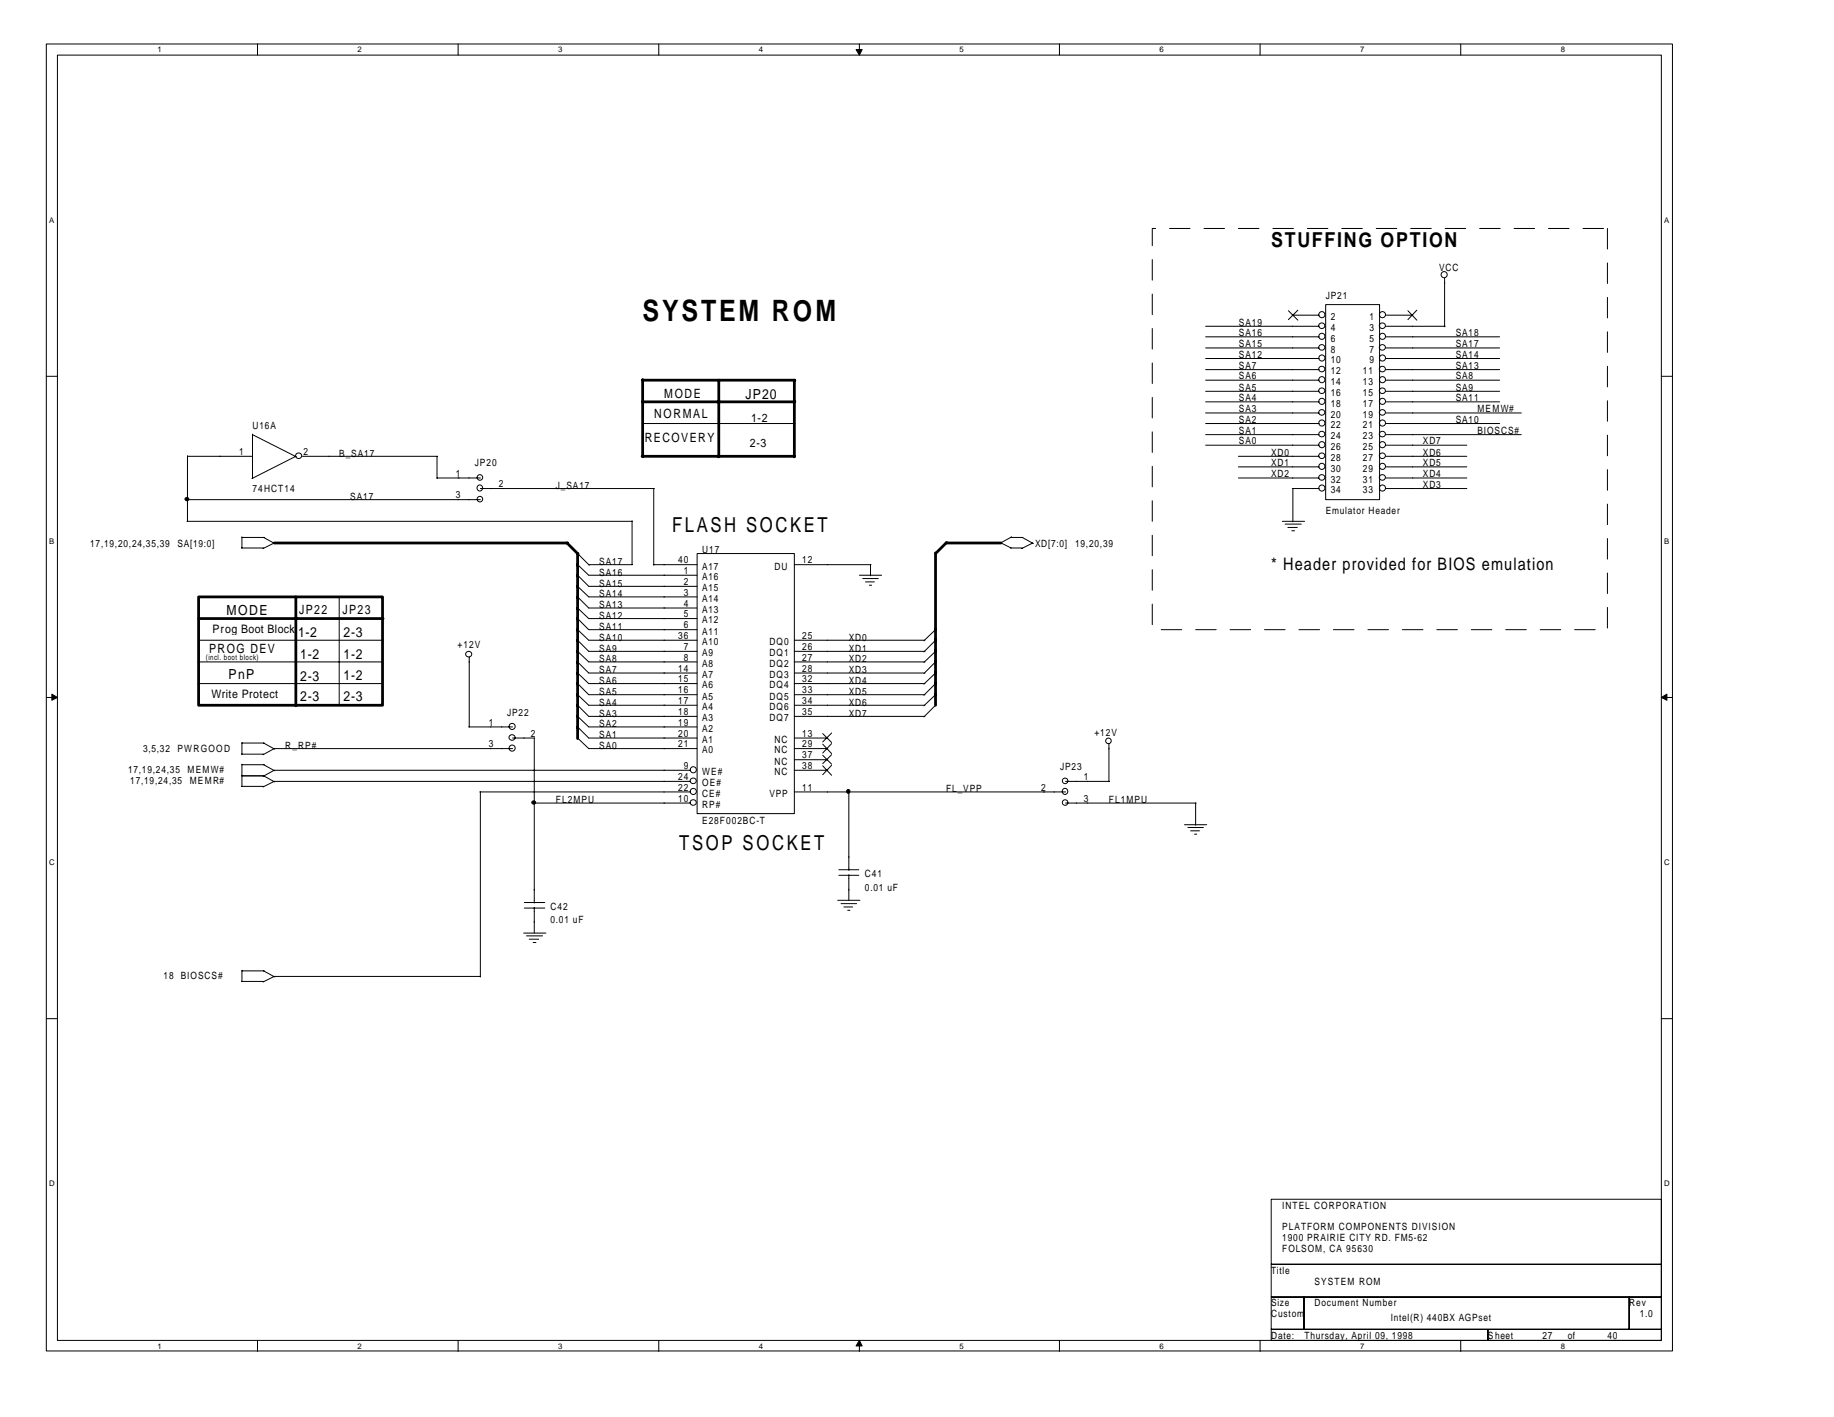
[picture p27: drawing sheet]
<svg xmlns="http://www.w3.org/2000/svg" width="279mm" height="216mm" viewBox="0 0 279 216" stroke-linecap="round" stroke-linejoin="round" font-family="sans-serif">
<defs><g id="words">
<text font-size="4.5" x="97.9" y="48.9">SYSTEM ROM</text>
<g font-size="3.1">
<text x="193.7" y="37.7">STUFFING OPTION</text>
<text x="102.4" y="81">FLASH SOCKET</text>
<text x="103.5" y="129.5">TSOP SOCKET</text>
</g>
<text font-size="2.6" x="193.7" y="86.8">* Header provided for BIOS emulation</text>
<g font-size="2.1">
<text x="113.6" y="60.7">JP20</text>
<text x="34.5" y="93.8">MODE</text>
<text x="45.4" y="97.1">1-2</text>
<text x="45.7" y="100.4">1-2</text>
<text x="52.4" y="97.1">2-3</text>
<text x="52.4" y="100.4">1-2</text>
<text x="34.8" y="103.5">PnP</text>
<text x="45.7" y="103.8">2-3</text>
<text x="45.7" y="106.8">2-3</text>
<text x="52.4" y="103.7">1-2</text>
<text x="52.4" y="106.8">2-3</text>
</g>
<g font-size="1.9">
<text x="99.7" y="63.7">NORMAL</text>
<text x="101.2" y="60.6">MODE</text>
<text x="98.2" y="67.4">RECOVERY</text>
<text x="45.6" y="93.6">JP22</text>
<text x="52.2" y="93.6">JP23</text>
<text x="31.9" y="99.5">PROG DEV</text>
</g>
<g font-size="1.8">
<text x="114.4" y="64.2">1-2</text>
<text x="114.2" y="68.1">2-3</text>
<text x="32.4" y="96.4">Prog Boot Block</text>
<text x="32.2" y="106.3">Write Protect</text>
</g>
<g font-size="1.5">
<text x="219.2" y="41.2">VCC</text>
<text x="202" y="45.6">JP21</text>
<text x="188.8" y="52.9">SA15</text>
<text x="188.8" y="51.2">SA16</text>
<text x="188.8" y="49.6">SA19</text>
<text x="202.7" y="48.8">2</text>
<text x="202.7" y="50.5">4</text>
<text x="202.7" y="52.1">6</text>
<text x="202.7" y="53.8">8</text>
<text x="208.6" y="48.8">1</text>
<text x="208.6" y="50.5">3</text>
<text x="208.6" y="52.1">5</text>
<text x="208.6" y="53.8">7</text>
<text x="221.8" y="52.9">SA17</text>
<text x="221.8" y="51.2">SA18</text>
<text x="188.8" y="59.5">SA5</text>
<text x="188.8" y="57.8">SA6</text>
<text x="188.8" y="56.2">SA7</text>
<text x="188.8" y="54.5">SA12</text>
<text x="202.7" y="55.4">10</text>
<text x="202.7" y="57.1">12</text>
<text x="202.7" y="58.7">14</text>
<text x="207.6" y="57.1">11</text>
<text x="207.6" y="58.7">13</text>
<text x="208.6" y="55.4">9</text>
<text x="221.8" y="57.8">SA8</text>
<text x="221.8" y="59.5">SA9</text>
<text x="221.8" y="54.5">SA14</text>
<text x="221.8" y="56.2">SA13</text>
<text x="38.5" y="65.4">U16A</text>
<text x="188.8" y="64.4">SA2</text>
<text x="188.8" y="62.8">SA3</text>
<text x="188.8" y="61.1">SA4</text>
<text x="202.7" y="60.4">16</text>
<text x="202.7" y="62">18</text>
<text x="202.7" y="63.7">20</text>
<text x="202.7" y="65.3">22</text>
<text x="207.6" y="60.4">15</text>
<text x="207.6" y="62">17</text>
<text x="207.6" y="63.7">19</text>
<text x="207.6" y="65.3">21</text>
<text x="221.8" y="64.4">SA10</text>
<text x="221.8" y="61.1">SA11</text>
<text x="225.1" y="62.8">MEMW#</text>
<text x="36.4" y="69.3">1</text>
<text x="46.3" y="69.3">2</text>
<text x="51.7" y="69.6">B_SA17</text>
<text x="72.3" y="71">JP20</text>
<text x="188.8" y="67.7">SA0</text>
<text x="188.8" y="66.1">SA1</text>
<text x="193.7" y="71">XD1</text>
<text x="193.7" y="69.4">XD0</text>
<text x="202.7" y="67">24</text>
<text x="202.7" y="68.6">26</text>
<text x="202.7" y="70.3">28</text>
<text x="202.7" y="71.9">30</text>
<text x="207.6" y="67">23</text>
<text x="207.6" y="68.6">25</text>
<text x="207.6" y="70.3">27</text>
<text x="207.6" y="71.9">29</text>
<text x="216.8" y="71">XD5</text>
<text x="216.8" y="69.4">XD6</text>
<text x="216.8" y="67.7">XD7</text>
<text x="225.1" y="66.1">BIOSCS#</text>
<text x="38.5" y="75">74HCT14</text>
<text x="53.4" y="76.2">SA17</text>
<text x="69.5" y="72.6">1</text>
<text x="69.5" y="75.9">3</text>
<text x="76" y="74.2">2</text>
<text x="84.7" y="74.5">J_SA17</text>
<text x="193.7" y="72.7">XD2</text>
<text x="202.7" y="73.6">32</text>
<text x="202.7" y="75.2">34</text>
<text x="207.6" y="73.6">31</text>
<text x="207.6" y="75.2">33</text>
<text x="216.8" y="74.3">XD3</text>
<text x="216.8" y="72.7">XD4</text>
<text x="13.7" y="83.3">17,19,20,24,35,39</text>
<text x="27" y="83.3">SA[19:0]</text>
<text x="157.7" y="83.3">XD[7:0]</text>
<text x="163.8" y="83.3">19,20,39</text>
<text x="202" y="78.3">Emulator Header</text>
<text x="91.3" y="87.7">SA16</text>
<text x="91.3" y="89.4">SA15</text>
<text x="91.3" y="86.1">SA17</text>
<text x="103.3" y="85.8">40</text>
<text x="104.2" y="87.5">1</text>
<text x="104.2" y="89.1">2</text>
<text x="107" y="84.2">U17</text>
<text x="107" y="88.4">A16</text>
<text x="107" y="86.8">A17</text>
<text x="118" y="86.8">DU</text>
<text x="122.2" y="85.8">12</text>
<text x="91.3" y="91">SA14</text>
<text x="91.3" y="92.7">SA13</text>
<text x="91.3" y="94.3">SA12</text>
<text x="104.2" y="90.8">3</text>
<text x="104.2" y="92.4">4</text>
<text x="104.2" y="94.1">5</text>
<text x="104.2" y="95.7">6</text>
<text x="107" y="90.1">A15</text>
<text x="107" y="91.7">A14</text>
<text x="107" y="93.4">A13</text>
<text x="107" y="95">A12</text>
<text x="69.7" y="98.8">+12V</text>
<text x="91.3" y="96">SA11</text>
<text x="91.3" y="97.6">SA10</text>
<text x="91.3" y="99.3">SA9</text>
<text x="91.3" y="100.9">SA8</text>
<text x="103.3" y="97.4">36</text>
<text x="104.2" y="99.1">7</text>
<text x="104.2" y="100.7">8</text>
<text x="107" y="96.7">A11</text>
<text x="107" y="98.3">A10</text>
<text x="107" y="100">A9</text>
<text x="107" y="101.6">A8</text>
<text x="117.2" y="101.6">DQ2</text>
<text x="117.2" y="100">DQ1</text>
<text x="117.2" y="98.3">DQ0</text>
<text x="122.2" y="100.7">27</text>
<text x="122.2" y="99.1">26</text>
<text x="122.2" y="97.4">25</text>
<text x="129.3" y="97.6">XD0</text>
<text x="129.3" y="99.3">XD1</text>
<text x="129.3" y="100.9">XD2</text>
<text x="91.3" y="102.6">SA7</text>
<text x="91.3" y="104.2">SA6</text>
<text x="91.3" y="105.9">SA5</text>
<text x="91.3" y="107.5">SA4</text>
<text x="103.3" y="102.4">14</text>
<text x="103.3" y="104">15</text>
<text x="103.3" y="105.7">16</text>
<text x="103.3" y="107.3">17</text>
<text x="107" y="103.3">A7</text>
<text x="107" y="104.9">A6</text>
<text x="107" y="106.6">A5</text>
<text x="117.2" y="106.6">DQ5</text>
<text x="117.2" y="104.9">DQ4</text>
<text x="117.2" y="103.3">DQ3</text>
<text x="122.2" y="107.3">34</text>
<text x="122.2" y="105.7">33</text>
<text x="122.2" y="104">32</text>
<text x="122.2" y="102.4">28</text>
<text x="129.3" y="102.6">XD3</text>
<text x="129.3" y="104.2">XD4</text>
<text x="129.3" y="105.9">XD5</text>
<text x="129.3" y="107.5">XD6</text>
<text x="74.5" y="110.6">1</text>
<text x="74.5" y="113.9">3</text>
<text x="77.2" y="109">JP22</text>
<text x="80.9" y="112.3">2</text>
<text x="91.3" y="109.2">SA3</text>
<text x="91.3" y="110.8">SA2</text>
<text x="91.3" y="112.5">SA1</text>
<text x="103.3" y="109">18</text>
<text x="103.3" y="110.6">19</text>
<text x="103.3" y="112.3">20</text>
<text x="103.3" y="113.9">21</text>
<text x="107" y="108.2">A4</text>
<text x="107" y="109.9">A3</text>
<text x="107" y="111.5">A2</text>
<text x="107" y="113.2">A1</text>
<text x="117.2" y="109.9">DQ7</text>
<text x="117.2" y="108.2">DQ6</text>
<text x="118" y="113.2">NC</text>
<text x="122.2" y="109">35</text>
<text x="122.2" y="112.3">13</text>
<text x="122.2" y="113.9">29</text>
<text x="129.3" y="109.2">XD7</text>
<text x="166.7" y="112.2">+12V</text>
<text x="19.5" y="117.8">17,19,24,35</text>
<text x="19.8" y="119.5">17,19,24,35</text>
<text x="21.8" y="114.6">3,5,32</text>
<text x="27" y="114.6">PWRGOOD</text>
<text x="28.6" y="117.8">MEMW#</text>
<text x="28.9" y="119.5">MEMR#</text>
<text x="43.5" y="114.1">R_RP#</text>
<text x="91.3" y="114.1">SA0</text>
<text x="103.3" y="118.9">24</text>
<text x="104.2" y="117.2">9</text>
<text x="107" y="118.1">WE#</text>
<text x="107" y="119.8">OE#</text>
<text x="107" y="114.8">A0</text>
<text x="118" y="114.8">NC</text>
<text x="118" y="116.5">NC</text>
<text x="118" y="118.1">NC</text>
<text x="122.2" y="115.6">37</text>
<text x="122.2" y="117.2">38</text>
<text x="161.5" y="117.3">JP23</text>
<text x="165.1" y="118.9">1</text>
<text x="84.7" y="122.4">FL2MPU</text>
<text x="103.3" y="122.2">10</text>
<text x="103.3" y="120.5">22</text>
<text x="107" y="125.6">E28F002BC-T</text>
<text x="107" y="123.1">RP#</text>
<text x="107" y="121.4">CE#</text>
<text x="117.2" y="121.4">VPP</text>
<text x="122.2" y="120.5">11</text>
<text x="144.1" y="120.7">FL_VPP</text>
<text x="158.6" y="120.5">2</text>
<text x="165.1" y="122.2">3</text>
<text x="168.9" y="122.4">FL1MPU</text>
<text x="131.8" y="133.7">C41</text>
<text x="131.8" y="135.8">0.01 uF</text>
<text x="83.8" y="138.6">C42</text>
<text x="83.8" y="140.7">0.01 uF</text>
<text x="24.9" y="149.2">18</text>
<text x="27.5" y="149.2">BIOSCS#</text>
<text x="195.4" y="184.1">INTEL CORPORATION</text>
<text x="195.4" y="187.4">PLATFORM COMPONENTS DIVISION</text>
<text x="195.4" y="189.1">1900 PRAIRIE CITY RD. FM5-62</text>
<text x="195.4" y="190.7">FOLSOM, CA 95630</text>
<text x="193.7" y="194">Title</text>
<text x="200.3" y="195.7">SYSTEM ROM</text>
<text x="193.7" y="199">Size</text>
<text x="193.7" y="204">Date:</text>
<text x="193.7" y="200.7">Custom</text>
<text x="198.7" y="204">Thursday, April 09, 1998</text>
<text x="200.3" y="199">Document Number</text>
<text x="211.9" y="201.3">Intel(R) 440BX AGPset</text>
<text x="226.7" y="204">Sheet</text>
<text x="235" y="204">27</text>
<text x="238.8" y="204">of</text>
<text x="244.9" y="204">40</text>
<text x="248.2" y="199">Rev</text>
<text x="249.8" y="200.7">1.0</text>
</g>
<g font-size="1.2">
<text x="24" y="8">1</text>
<text x="54.5" y="8">2</text>
<text x="85" y="8">3</text>
<text x="115.6" y="8">4</text>
<text x="146.2" y="8">5</text>
<text x="176.6" y="8">6</text>
<text x="207.2" y="8">7</text>
<text x="237.8" y="8">8</text>
<text x="7.5" y="34">A</text>
<text x="253.5" y="34">A</text>
<text x="7.5" y="82.9">B</text>
<text x="253.5" y="82.9">B</text>
<text x="31.4" y="100.6">(incl. boot block)</text>
<text x="7.5" y="131.8">C</text>
<text x="253.5" y="131.8">C</text>
<text x="7.5" y="180.8">D</text>
<text x="253.5" y="180.8">D</text>
<text x="24" y="205.5">1</text>
<text x="54.5" y="205.5">2</text>
<text x="85" y="205.5">3</text>
<text x="115.6" y="205.5">4</text>
<text x="146.2" y="205.5">5</text>
<text x="176.6" y="205.5">6</text>
<text x="207.2" y="205.5">7</text>
<text x="237.8" y="205.5">8</text>
</g>
</g></defs>
<path d="M7.1 6.7h247.7v199.1h-247.7zM8.7 8.4h244.4v195.8h-244.4z" fill="none" stroke="#000" stroke-width=".15"/>
<g fill="#fff">
<path d="M24 6.9h.6v1.3h-.6z"/>
<path d="M24 204.4h.6v1.4h-.6z"/>
</g>
<path d="M39.2 6.7v1.7M39.2 204.2v1.7" fill="none" stroke="#000" stroke-width=".15"/>
<g fill="#fff">
<path d="M54.5 6.9h.6v1.3h-.6z"/>
<path d="M54.5 204.4h.6v1.4h-.6z"/>
</g>
<path d="M69.8 6.7v1.7M69.8 204.2v1.7" fill="none" stroke="#000" stroke-width=".15"/>
<g fill="#fff">
<path d="M85 6.9h.6v1.3h-.6z"/>
<path d="M85 204.4h.6v1.4h-.6z"/>
</g>
<path d="M100.4 6.7v1.7M100.4 204.2v1.7" fill="none" stroke="#000" stroke-width=".15"/>
<g fill="#fff">
<path d="M115.6 6.9h.6v1.3h-.6z"/>
<path d="M115.6 204.4h.6v1.4h-.6z"/>
</g>
<path d="M130.9 6.7v1.7M130.9 204.2v1.7" fill="none" stroke="#000" stroke-width=".15"/>
<g fill="#000" stroke="#000" stroke-width=".15">
<path d="M130.4 7.5h.9l-.4 .9z" fill-rule="evenodd"/>
<path d="M130.9 204.2l.4 .9h-.9z" fill-rule="evenodd"/>
</g>
<g fill="#fff">
<path d="M146.2 6.9h.6v1.3h-.6z"/>
<path d="M146.2 204.4h.6v1.4h-.6z"/>
</g>
<path d="M161.4 6.7v1.7M161.4 204.2v1.7" fill="none" stroke="#000" stroke-width=".15"/>
<g fill="#fff">
<path d="M176.6 6.9h.6v1.3h-.6z"/>
<path d="M176.6 204.4h.6v1.4h-.6z"/>
</g>
<path d="M192 6.7v1.7M192 204.2v1.7" fill="none" stroke="#000" stroke-width=".15"/>
<g fill="#fff">
<path d="M207.2 6.9h.6v1.3h-.6z"/>
<path d="M207.2 204.4h.6v1.4h-.6z"/>
</g>
<path d="M222.5 6.7v1.7M222.5 204.2v1.7" fill="none" stroke="#000" stroke-width=".15"/>
<g fill="#fff">
<path d="M237.8 6.9h.6v1.3h-.6z"/>
<path d="M237.8 204.4h.6v1.4h-.6z"/>
<path d="M7.5 32.9h.7v1.3h-.7z"/>
<path d="M253.5 32.9h.8v1.3h-.8z"/>
<path d="M7.5 81.8h.7v1.4h-.7z"/>
<path d="M253.5 81.8h.8v1.4h-.8z"/>
</g>
<path d="M7.1 57.3h1.6M253.1 57.3h1.7" fill="none" stroke="#000" stroke-width=".15"/>
<g fill="#fff">
<path d="M7.5 130.7h.7v1.4h-.7z"/>
<path d="M253.5 130.7h.8v1.4h-.8z"/>
</g>
<path d="M7.1 106.3h1.6M253.1 106.3h1.7" fill="none" stroke="#000" stroke-width=".15"/>
<g fill="#000" stroke="#000" stroke-width=".15">
<path d="M7.9 105.8l.8 .5-.8 .4z" fill-rule="evenodd"/>
<path d="M253.1 106.3l.8-.5v.9z" fill-rule="evenodd"/>
</g>
<g fill="#fff">
<path d="M7.5 179.7h.7v1.3h-.7z"/>
<path d="M253.5 179.7h.8v1.3h-.8z"/>
</g>
<g fill="none" stroke="#000" stroke-width=".15">
<path d="M183.7 49.7h17.2M183.7 51.3h17.2M183.7 53h17.2M183.7 54.6h17.2M183.7 56.3h17.2M183.7 57.9h17.2M183.7 59.6h17.2M196.3 47.3l1.4 1.5M196.9 48h4M197.7 47.3l-1.4 1.4M202 46.4h8.2v29.7h-8.2zM211.2 48h4.1"/>
<path d="M211.2 49.7h9M211.2 51.3h17.3M211.2 53h17.3M211.2 54.6h17.3M211.2 56.3h17.3M211.2 57.9h17.3M211.2 59.6h17.3M214.5 47.3l1.3 1.5M215.8 47.3l-1.3 1.4M220.1 42.4v7.4M28.5 79.4h67.8M28.5 76.1h44.7"/>
<path d="M28.6 69.5h9.9M28.6 69.4v10M38.5 66.2l6.7 3.4M38.5 66.1v6.7M45.1 69.5l-6.7 3.4M46.1 69.5h20.6M66.6 72.8h6.6M66.6 69.5v3.4M73.2 74.4h26.5M96.3 79.3v6.7M97.9 64.5h23.2M99.6 74.4v11.7"/>
<path d="M183.7 64.5h17.2M183.7 61.2h17.2M183.7 62.9h17.2M183.7 66.2h17.2M183.7 67.8h17.2M188.7 72.8h12.2M188.7 69.5h12.2M188.7 71.1h12.2M195.4 79.4h3.3M195.8 79.9h2.4M196.9 74.4h4M197 74.4v5.1"/>
<path d="M211.2 64.5h17.3M211.2 72.8h12.3M211.2 74.4h12.3M211.2 61.2h17.3M211.2 62.9h20.6M211.2 66.2h20.6M211.2 67.8h12.3M211.2 69.5h12.3M211.2 71.1h12.3M30.3 97.6h28.1M36.8 83.5h3.4M36.9 81.8v1.7"/>
<path d="M36.9 81.9h3.3M40.2 81.9l1.7 .9M41.8 82.7l-1.7 .9M51.7 90.9v16.6M87.9 99.2l1.8 1.7h16.5M87.9 95.9l1.8 1.7h16.5M87.9 86l1.8 1.6h16.5M87.9 87.6l1.8 1.7h16.5M87.9 89.3l1.8 1.6h16.5M87.9 90.9l1.8 1.7h16.5M87.9 92.6l1.8 1.6h16.5M87.9 94.2l1.8 1.7h16.5"/>
<path d="M87.9 97.5l1.8 1.7h16.5M88 84.3l1.8 1.8M89.7 86h6.7M99.6 86h6.6M106.2 84.3h14.8v39.7h-14.8zM121 97.6h19.9M121 99.2h19.9M121 86h11.7M130.9 87.6h3.4M131.4 88.2h2.4M131.9 88.7h1.3M132.4 89.2h.4"/>
<path d="M132.6 86v1.7M142.5 97.6l-1.8 1.7M142.5 95.9l-1.8 1.7M142.5 99.2l-1.8 1.7M152.3 82.6l1.7 .9M154 83.5h1.7M154 81.9h1.8M154.1 81.8l-1.7 .9M155.7 81.9l1.7 .9M157.3 82.7l-1.7 .9M196.2 80.4h1.4M196.8 80.9h.4"/>
<path d="M30.2 100.9h28.1M30.2 104.2h28.1M36.8 118.2h3.4M36.8 119.8h3.4M36.8 114.9h3.4M36.9 116.5h3.3M36.9 113.1v1.8M36.9 116.4v3.4M36.9 113.2h3.3M40.2 116.5l1.7 .9M40.2 118.2l1.7 .9M40.2 113.2l1.7 .9"/>
<path d="M41.7 114.1h36.4M41.8 114.1l-1.7 .9M71.4 110.8h6.7M71.5 100.2v10.6M78.1 112.5h3.4M81.4 112.5v25.1M87.9 102.5l1.8 1.7h16.5M87.9 109.1l1.8 1.7h16.5M87.9 110.7l1.8 1.8h16.5M87.9 112.4l1.8 1.7h16.5M87.9 100.8l1.8 1.7h16.5M87.9 104.1l1.8 1.7h16.5"/>
<path d="M87.9 105.8l1.8 1.7h16.5M87.9 107.4l1.8 1.7h16.5M105.2 119.1h-63.4l-1.7 .8M105.2 117.4h-63.4l-1.7 .9M121 100.9h19.9M121 104.2h19.9M121 112.5h5.1M121 114.1h5.1M121 117.4h5.1M121 102.5h19.9M121 105.8h19.9M121 107.5h19.9"/>
<path d="M121 109.1h19.9M121 115.8h5.1M125.3 111.8l1.4 1.3M125.3 113.4l1.4 1.4M125.3 115.1l1.4 1.3M125.3 116.7l1.4 1.4M126.7 111.7l-1.4 1.3M126.7 113.3l-1.4 1.4M126.7 115l-1.4 1.3M126.7 116.6l-1.4 1.4M142.5 105.8l-1.8 1.7M142.5 104.2l-1.8 1.7"/>
<path d="M142.5 102.5l-1.8 1.7M142.5 100.9l-1.8 1.7M142.5 107.5l-1.8 1.7M162.3 119.1h6.7M168.9 113.4v5.7M73.1 120.7h32.1M73.2 120.7v28.2M79.9 138.4h3.1M79.9 137.5h3.1M81.4 122.4h23.8M81.4 138.3v3.9M121 120.7h41.3"/>
<path d="M127.6 137.2h3.4M127.8 133.4h3M127.8 132.5h3M128.1 137.7h2.4M128.6 138.2h1.3M129.1 138.7h.4M129.3 120.7v11.9M129.3 133.3v3.9M162.3 122.4h19.9M180.5 125.7h3.3M181 126.1h2.3M181.4 126.6h1.3"/>
<path d="M182 127.1h.3M182.1 122.4v3.3M7.1 155.2h1.6M36.8 149.5h3.4M36.9 147.8v1.7M36.9 147.9h3.3M40.2 147.9l1.7 1M41.7 148.8h31.5M41.8 148.8l-1.7 .8M79.8 142.2h3.4M80.2 142.6h2.5M80.6 143.1h1.5"/>
<path d="M81.2 143.6h.4M253.1 155.2h1.7M193.7 182.7h59.4v9.9h-59.4zM193.7 192.6h59.4v5h-59.4zM193.7 197.6h5v4.9h-5zM198.7 197.6h49.5v4.9h-49.5zM248.2 197.6h4.9v4.9h-4.9zM193.7 202.5h33v1.7h-33zM226.7 202.5h26.4v1.7h-26.4z"/>
<circle cx="201.4" cy="47.9" r=".47"/>
<circle cx="201.4" cy="57.8" r=".47"/>
<circle cx="201.4" cy="51.2" r=".47"/>
<circle cx="201.4" cy="54.5" r=".47"/>
<circle cx="201.4" cy="56.2" r=".45"/>
<circle cx="201.4" cy="59.5" r=".45"/>
<circle cx="201.4" cy="49.6" r=".45"/>
<circle cx="201.4" cy="52.9" r=".45"/>
<circle cx="210.6" cy="47.9" r=".47"/>
<circle cx="210.6" cy="51.2" r=".47"/>
<circle cx="210.6" cy="54.5" r=".47"/>
<circle cx="210.6" cy="57.8" r=".47"/>
<circle cx="210.6" cy="59.5" r=".45"/>
<circle cx="210.6" cy="52.9" r=".45"/>
<circle cx="210.6" cy="56.2" r=".45"/>
<circle cx="210.6" cy="49.6" r=".45"/>
<circle cx="220" cy="41.8" r=".47"/>
<circle cx="45.5" cy="69.4" r=".45"/>
<circle cx="73.1" cy="74.4" r=".45"/>
<circle cx="73.1" cy="72.7" r=".42"/>
<circle cx="73.1" cy="76.1" r=".42"/>
<circle cx="201.4" cy="61.2" r=".47"/>
<circle cx="201.4" cy="67.8" r=".47"/>
<circle cx="201.4" cy="71.1" r=".47"/>
<circle cx="201.4" cy="64.5" r=".47"/>
<circle cx="201.4" cy="74.4" r=".47"/>
<circle cx="201.4" cy="62.8" r=".45"/>
<circle cx="201.4" cy="66.1" r=".45"/>
<circle cx="201.4" cy="69.4" r=".45"/>
<circle cx="201.4" cy="72.7" r=".45"/>
<circle cx="210.6" cy="74.4" r=".47"/>
<circle cx="210.6" cy="61.2" r=".47"/>
<circle cx="210.6" cy="64.5" r=".47"/>
<circle cx="210.6" cy="67.8" r=".47"/>
<circle cx="210.6" cy="71.1" r=".47"/>
<circle cx="210.6" cy="62.8" r=".45"/>
<circle cx="210.6" cy="69.4" r=".45"/>
<circle cx="210.6" cy="72.7" r=".45"/>
<circle cx="210.6" cy="66.1" r=".45"/>
<circle cx="71.4" cy="99.7" r=".45"/>
<circle cx="78" cy="114" r=".47"/>
<circle cx="78" cy="110.7" r=".47"/>
<circle cx="78" cy="112.4" r=".45"/>
<circle cx="105.6" cy="117.3" r=".47"/>
<circle cx="105.6" cy="119" r=".45"/>
<circle cx="162.3" cy="119" r=".42"/>
<circle cx="168.9" cy="112.9" r=".42"/>
<circle cx="105.6" cy="120.6" r=".47"/>
<circle cx="105.6" cy="122.3" r=".45"/>
<circle cx="162.2" cy="120.6" r=".45"/>
<circle cx="162.3" cy="122.3" r=".42"/>
</g>
<g fill="none" stroke="#000" stroke-width=".42">
<path d="M97.9 57.9h23.2M97.9 57.8v11.7M109.5 57.9v11.7M121 57.9v11.7M97.8 69.5h23.2M97.9 61.2h23.2M30.3 90.9h28v16.6h-28zM30.3 94.2h28.1M41.8 82.7h44.7M45.1 90.9v16.6M86.4 82.7l1.7 1.7M88 84.3v28.2"/>
<path d="M142.5 84.3v23.2M144.1 82.7h8.4M144.2 82.6l-1.7 1.7"/>
</g>
<path d="M175.5 34.8h69.4v61.1h-69.4z" fill="none" stroke="#000" stroke-width=".15" stroke-dasharray="3.1 2.1"/>
<g fill="#000" stroke="#000" stroke-width=".15">
<circle cx="28.5" cy="76" r=".28"/>
<circle cx="81.3" cy="122.3" r=".28"/>
<circle cx="129.2" cy="120.6" r=".28"/>
</g>
<use href="#words"/>
</svg>
